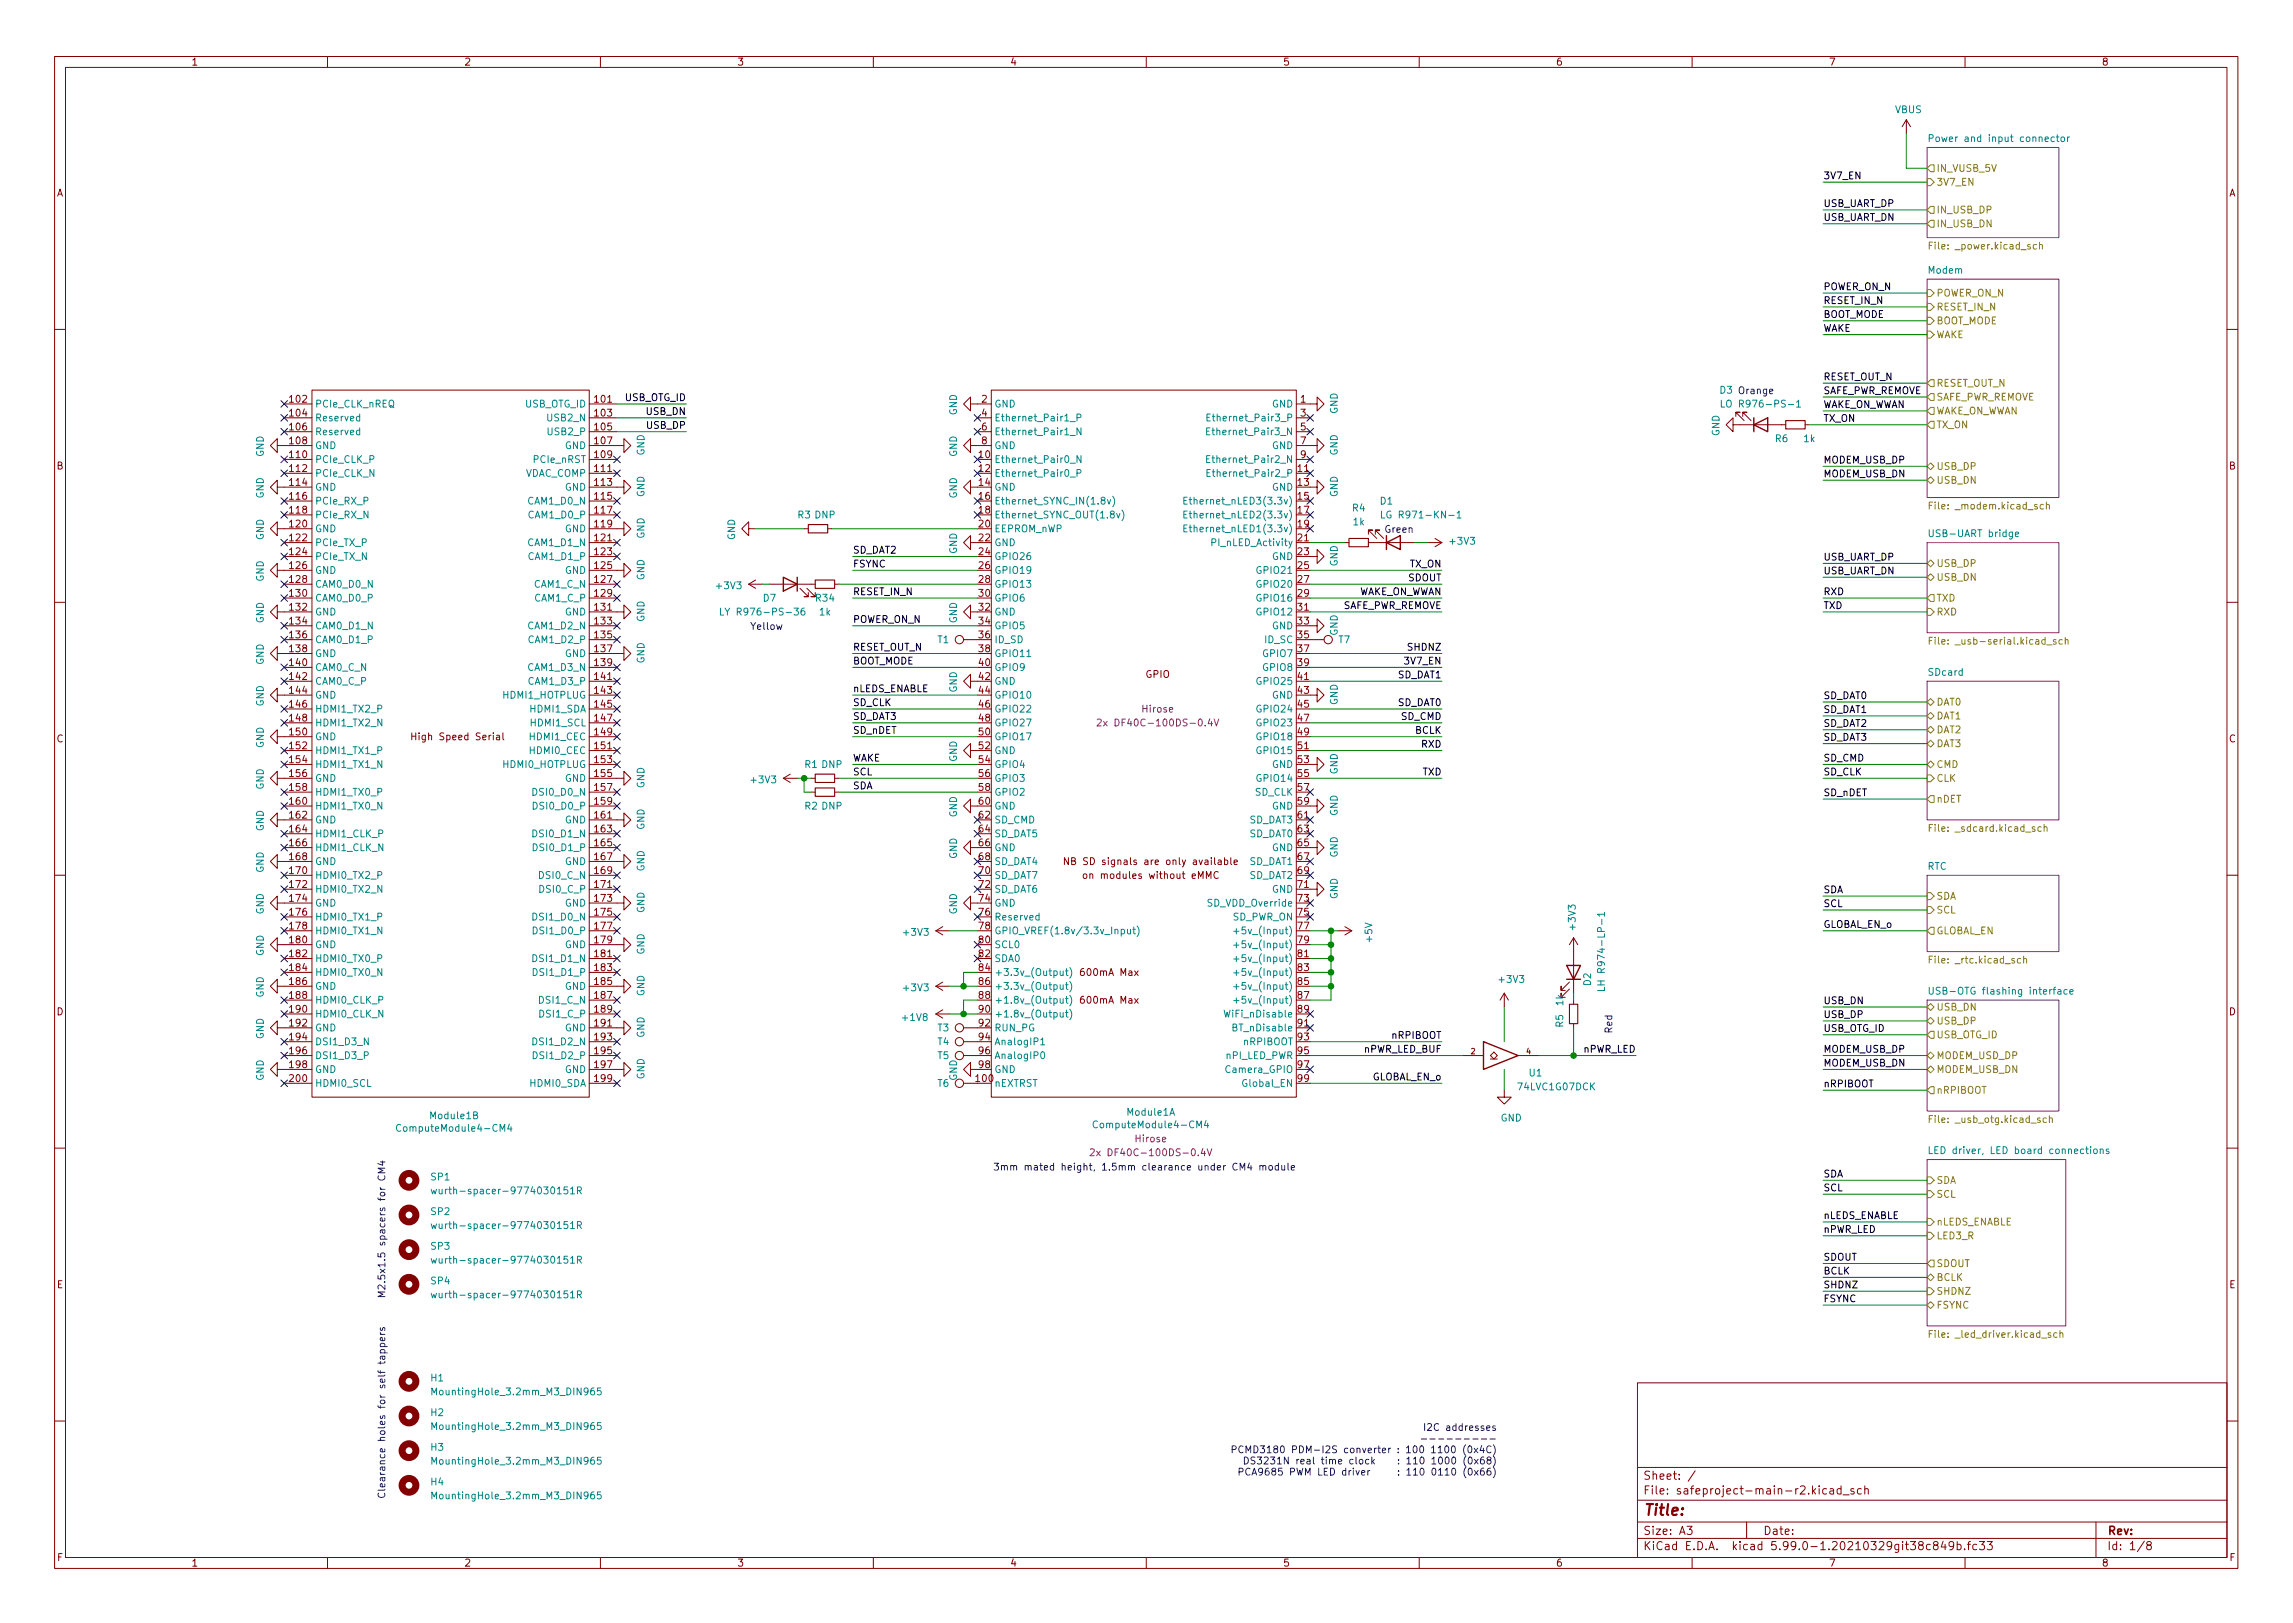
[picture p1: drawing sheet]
<svg xmlns="http://www.w3.org/2000/svg" width="297mm" height="210mm" viewBox="0 0 297 210" stroke-linecap="round" stroke-linejoin="round" font-family="sans-serif">
<defs><g id="words">
<text font-size="2" fill="#840000" x="212.8" y="196.3">Title:</text>
<g font-size="1.5" fill="#840000">
<text x="212.8" y="191.7">Sheet: /</text>
<text x="212.8" y="193.6">File: safeproject-main-r2.kicad_sch</text>
<text x="212.8" y="200.8">KiCad E.D.A. kicad 5.99.0-1.20210329git38c849b.fc33</text>
<text x="212.8" y="198.8">Size: A3</text>
<text x="228.4" y="198.8">Date:</text>
<text x="272.9" y="198.8">Rev:</text>
<text x="272.9" y="200.8">Id: 1/8</text>
</g>
<g font-size="1.3" fill="#840000">
<text x="24.7" y="8.5">1</text>
<text x="60.1" y="8.5">2</text>
<text x="95.5" y="8.5">3</text>
<text x="130.8" y="8.5">4</text>
<text x="166.2" y="8.5">5</text>
<text x="201.5" y="8.5">6</text>
<text x="236.9" y="8.5">7</text>
<text x="272.2" y="8.5">8</text>
<text x="7.3" y="25.5">A</text>
<text x="288.7" y="25.5">A</text>
<text x="37.6" y="52.2">102</text>
<text x="37.6" y="53.9">104</text>
<text x="77.1" y="52.2">101</text>
<text x="77.1" y="53.9">103</text>
<text x="127.2" y="52.2">2</text>
<text x="127.2" y="53.9">4</text>
<text x="168.5" y="52.2">1</text>
<text x="168.5" y="53.9">3</text>
<text x="37.6" y="55.7">106</text>
<text x="37.6" y="57.5">108</text>
<text x="37.6" y="59.3">110</text>
<text x="77.1" y="55.7">105</text>
<text x="77.1" y="57.5">107</text>
<text x="77.1" y="59.3">109</text>
<text x="126.8" y="59.3">10</text>
<text x="127.2" y="55.7">6</text>
<text x="127.2" y="57.5">8</text>
<text x="168.5" y="55.7">5</text>
<text x="168.5" y="57.5">7</text>
<text x="168.5" y="59.3">9</text>
<text x="7.3" y="60.8">B</text>
<text x="37.6" y="61.1">112</text>
<text x="37.6" y="62.9">114</text>
<text x="37.6" y="64.7">116</text>
<text x="77.1" y="61.1">111</text>
<text x="77.1" y="62.9">113</text>
<text x="77.1" y="64.7">115</text>
<text x="126.8" y="61.1">12</text>
<text x="126.8" y="62.9">14</text>
<text x="126.8" y="64.7">16</text>
<text x="168.1" y="61.1">11</text>
<text x="168.1" y="62.9">13</text>
<text x="168.1" y="64.7">15</text>
<text x="288.7" y="60.8">B</text>
<text x="37.6" y="66.5">118</text>
<text x="37.6" y="68.3">120</text>
<text x="37.6" y="70.1">122</text>
<text x="37.6" y="71.9">124</text>
<text x="77.1" y="66.5">117</text>
<text x="77.1" y="68.3">119</text>
<text x="77.1" y="70.1">121</text>
<text x="77.1" y="71.9">123</text>
<text x="126.8" y="66.5">18</text>
<text x="126.8" y="68.3">20</text>
<text x="126.8" y="70.1">22</text>
<text x="126.8" y="71.9">24</text>
<text x="168.1" y="66.5">17</text>
<text x="168.1" y="68.3">19</text>
<text x="168.1" y="70.1">21</text>
<text x="168.1" y="71.9">23</text>
<text x="37.6" y="73.7">126</text>
<text x="37.6" y="75.5">128</text>
<text x="37.6" y="77.3">130</text>
<text x="77.1" y="73.7">125</text>
<text x="77.1" y="75.5">127</text>
<text x="77.1" y="77.3">129</text>
<text x="126.8" y="73.7">26</text>
<text x="126.8" y="75.5">28</text>
<text x="126.8" y="77.3">30</text>
<text x="168.1" y="73.7">25</text>
<text x="168.1" y="75.5">27</text>
<text x="168.1" y="77.3">29</text>
<text x="37.6" y="79.1">132</text>
<text x="37.6" y="80.9">134</text>
<text x="37.6" y="82.7">136</text>
<text x="77.1" y="79.1">131</text>
<text x="77.1" y="80.9">133</text>
<text x="77.1" y="82.7">135</text>
<text x="126.8" y="79.1">32</text>
<text x="126.8" y="80.9">34</text>
<text x="126.8" y="82.7">36</text>
<text x="168.1" y="79.1">31</text>
<text x="168.1" y="80.9">33</text>
<text x="168.1" y="82.7">35</text>
<text x="37.6" y="84.5">138</text>
<text x="37.6" y="86.3">140</text>
<text x="37.6" y="88.1">142</text>
<text x="37.6" y="89.9">144</text>
<text x="77.1" y="84.5">137</text>
<text x="77.1" y="86.3">139</text>
<text x="77.1" y="88.1">141</text>
<text x="77.1" y="89.9">143</text>
<text x="126.8" y="84.5">38</text>
<text x="126.8" y="86.3">40</text>
<text x="126.8" y="88.1">42</text>
<text x="126.8" y="89.9">44</text>
<text x="148.4" y="87.8">GPIO</text>
<text x="168.1" y="84.5">37</text>
<text x="168.1" y="86.3">39</text>
<text x="168.1" y="88.1">41</text>
<text x="168.1" y="89.9">43</text>
<text x="37.6" y="91.7">146</text>
<text x="37.6" y="93.5">148</text>
<text x="37.6" y="95.3">150</text>
<text x="54" y="95.9">High Speed Serial</text>
<text x="77.1" y="91.7">145</text>
<text x="77.1" y="93.5">147</text>
<text x="77.1" y="95.3">149</text>
<text x="126.8" y="91.7">46</text>
<text x="126.8" y="93.5">48</text>
<text x="126.8" y="95.3">50</text>
<text x="168.1" y="91.7">45</text>
<text x="168.1" y="93.5">47</text>
<text x="168.1" y="95.3">49</text>
<text x="7.3" y="96.2">C</text>
<text x="37.6" y="97.1">152</text>
<text x="37.6" y="98.8">154</text>
<text x="37.6" y="100.6">156</text>
<text x="77.1" y="97.1">151</text>
<text x="77.1" y="98.8">153</text>
<text x="77.1" y="100.6">155</text>
<text x="126.8" y="97.1">52</text>
<text x="126.8" y="98.8">54</text>
<text x="126.8" y="100.6">56</text>
<text x="168.1" y="97.1">51</text>
<text x="168.1" y="98.8">53</text>
<text x="168.1" y="100.6">55</text>
<text x="288.7" y="96.2">C</text>
<text x="37.6" y="102.4">158</text>
<text x="37.6" y="104.2">160</text>
<text x="37.6" y="106">162</text>
<text x="37.6" y="107.8">164</text>
<text x="77.1" y="102.4">157</text>
<text x="77.1" y="104.2">159</text>
<text x="77.1" y="106">161</text>
<text x="77.1" y="107.8">163</text>
<text x="126.8" y="102.4">58</text>
<text x="126.8" y="104.2">60</text>
<text x="126.8" y="106">62</text>
<text x="126.8" y="107.8">64</text>
<text x="168.1" y="102.4">57</text>
<text x="168.1" y="104.2">59</text>
<text x="168.1" y="106">61</text>
<text x="168.1" y="107.8">63</text>
<text x="37.6" y="109.6">166</text>
<text x="37.6" y="111.4">168</text>
<text x="37.6" y="113.2">170</text>
<text x="77.1" y="109.6">165</text>
<text x="77.1" y="111.4">167</text>
<text x="77.1" y="113.2">169</text>
<text x="126.8" y="109.6">66</text>
<text x="126.8" y="111.4">68</text>
<text x="126.8" y="113.2">70</text>
<text x="139.4" y="112.1">NB SD signals are only available</text>
<text x="141.1" y="113.8">on modules without eMMC</text>
<text x="168.1" y="109.6">65</text>
<text x="168.1" y="111.4">67</text>
<text x="168.1" y="113.2">69</text>
<text x="37.6" y="115">172</text>
<text x="37.6" y="116.8">174</text>
<text x="37.6" y="118.6">176</text>
<text x="77.1" y="115">171</text>
<text x="77.1" y="116.8">173</text>
<text x="77.1" y="118.6">175</text>
<text x="126.8" y="115">72</text>
<text x="126.8" y="116.8">74</text>
<text x="126.8" y="118.6">76</text>
<text x="168.1" y="115">71</text>
<text x="168.1" y="116.8">73</text>
<text x="168.1" y="118.6">75</text>
<text x="37.6" y="120.4">178</text>
<text x="37.6" y="122.2">180</text>
<text x="37.6" y="124">182</text>
<text x="37.6" y="125.8">184</text>
<text x="77.1" y="120.4">177</text>
<text x="77.1" y="122.2">179</text>
<text x="77.1" y="124">181</text>
<text x="77.1" y="125.8">183</text>
<text x="126.8" y="120.4">78</text>
<text x="126.8" y="122.2">80</text>
<text x="126.8" y="124">82</text>
<text x="126.8" y="125.8">84</text>
<text x="168.1" y="120.4">77</text>
<text x="168.1" y="122.2">79</text>
<text x="168.1" y="124">81</text>
<text x="168.1" y="125.8">83</text>
<text x="7.3" y="131.5">D</text>
<text x="37.6" y="127.6">186</text>
<text x="37.6" y="129.4">188</text>
<text x="37.6" y="131.2">190</text>
<text x="77.1" y="127.6">185</text>
<text x="77.1" y="129.4">187</text>
<text x="77.1" y="131.2">189</text>
<text x="126.8" y="127.6">86</text>
<text x="126.8" y="129.4">88</text>
<text x="126.8" y="131.2">90</text>
<text x="140.2" y="130">600mA Max</text>
<text x="140.2" y="126.4">600mA Max</text>
<text x="168.1" y="127.6">85</text>
<text x="168.1" y="129.4">87</text>
<text x="168.1" y="131.2">89</text>
<text x="288.7" y="131.5">D</text>
<text x="37.6" y="133">192</text>
<text x="37.6" y="134.8">194</text>
<text x="37.6" y="136.6">196</text>
<text x="77.1" y="133">191</text>
<text x="77.1" y="134.8">193</text>
<text x="77.1" y="136.6">195</text>
<text x="126.8" y="133">92</text>
<text x="126.8" y="134.8">94</text>
<text x="126.8" y="136.6">96</text>
<text x="168.1" y="133">91</text>
<text x="168.1" y="134.8">93</text>
<text x="168.1" y="136.6">95</text>
<text x="37.6" y="138.4">198</text>
<text x="37.6" y="140.2">200</text>
<text x="77.1" y="138.4">197</text>
<text x="77.1" y="140.2">199</text>
<text x="126.5" y="140.2">100</text>
<text x="126.8" y="138.4">98</text>
<text x="168.1" y="138.4">97</text>
<text x="168.1" y="140.2">99</text>
<text x="7.4" y="166.9">E</text>
<text x="288.8" y="166.9">E</text>
<text x="7.4" y="202.2">F</text>
<text x="24.7" y="202.9">1</text>
<text x="60.1" y="202.9">2</text>
<text x="95.5" y="202.9">3</text>
<text x="130.8" y="202.9">4</text>
<text x="166.2" y="202.9">5</text>
<text x="201.5" y="202.9">6</text>
<text x="236.9" y="202.9">7</text>
<text x="272.2" y="202.9">8</text>
<text x="288.8" y="202.2">F</text>
</g>
<g font-size="1.3" fill="#008484">
<text x="245.5" y="14.7">VBUS</text>
<text x="250.9" y="18.4">Power and input connector</text>
<text x="249.8" y="35.4">Modem</text>
<text x="40.8" y="52.8">PCIe_CLK_nREQ</text>
<text x="68" y="52.8">USB_OTG_ID</text>
<text x="124" y="53.8" transform="rotate(-90 124 53.8)">GND</text>
<text x="128.8" y="52.8">GND</text>
<text x="164.8" y="52.8">GND</text>
<text x="173.3" y="53.6" transform="rotate(-90 173.3 53.6)">GND</text>
<text x="222.8" y="51">D3</text>
<text x="224" y="52.8">LO R976-PS-1</text>
<text x="34.2" y="59.2" transform="rotate(-90 34.2 59.2)">GND</text>
<text x="40.8" y="54.6">Reserved</text>
<text x="40.8" y="56.4">Reserved</text>
<text x="40.8" y="58.2">GND</text>
<text x="40.8" y="60">PCIe_CLK_P</text>
<text x="69.2" y="60">PCIe_nRST</text>
<text x="71" y="54.6">USB2_N</text>
<text x="71.1" y="56.4">USB2_P</text>
<text x="73.2" y="58.2">GND</text>
<text x="83.5" y="59" transform="rotate(-90 83.5 59)">GND</text>
<text x="124" y="59.2" transform="rotate(-90 124 59.2)">GND</text>
<text x="128.8" y="60">Ethernet_Pair0_N</text>
<text x="128.8" y="54.6">Ethernet_Pair1_P</text>
<text x="128.8" y="56.4">Ethernet_Pair1_N</text>
<text x="128.8" y="58.2">GND</text>
<text x="157.1" y="56.4">Ethernet_Pair3_N</text>
<text x="157.1" y="60">Ethernet_Pair2_N</text>
<text x="157.2" y="54.6">Ethernet_Pair3_P</text>
<text x="164.8" y="58.2">GND</text>
<text x="173.3" y="59" transform="rotate(-90 173.3 59)">GND</text>
<text x="222.7" y="56.5" transform="rotate(-90 222.7 56.5)">GND</text>
<text x="230" y="57.3">R6</text>
<text x="233.7" y="57.3">1k</text>
<text x="34.2" y="64.6" transform="rotate(-90 34.2 64.6)">GND</text>
<text x="40.8" y="61.8">PCIe_CLK_N</text>
<text x="40.8" y="63.6">GND</text>
<text x="40.8" y="65.4">PCIe_RX_P</text>
<text x="68" y="61.8">VDAC_COMP</text>
<text x="68.5" y="65.4">CAM1_D0_N</text>
<text x="73.2" y="63.6">GND</text>
<text x="83.5" y="64.4" transform="rotate(-90 83.5 64.4)">GND</text>
<text x="124" y="64.6" transform="rotate(-90 124 64.6)">GND</text>
<text x="128.8" y="61.8">Ethernet_Pair0_P</text>
<text x="128.8" y="63.6">GND</text>
<text x="128.8" y="65.4">Ethernet_SYNC_IN(1.8v)</text>
<text x="154.6" y="65.4">Ethernet_nLED3(3.3v)</text>
<text x="157.2" y="61.8">Ethernet_Pair2_P</text>
<text x="164.8" y="63.6">GND</text>
<text x="173.3" y="64.4" transform="rotate(-90 173.3 64.4)">GND</text>
<text x="178.8" y="65.4">D1</text>
<text x="34.2" y="70" transform="rotate(-90 34.2 70)">GND</text>
<text x="40.8" y="67.1">PCIe_RX_N</text>
<text x="40.8" y="68.9">GND</text>
<text x="40.8" y="70.7">PCIe_TX_P</text>
<text x="68.5" y="70.7">CAM1_D1_N</text>
<text x="68.6" y="67.1">CAM1_D0_P</text>
<text x="73.2" y="68.9">GND</text>
<text x="83.5" y="69.8" transform="rotate(-90 83.5 69.8)">GND</text>
<text x="95.2" y="70" transform="rotate(-90 95.2 70)">GND</text>
<text x="103.4" y="67.1">R3 DNP</text>
<text x="124" y="71.8" transform="rotate(-90 124 71.8)">GND</text>
<text x="128.8" y="67.1">Ethernet_SYNC_OUT(1.8v)</text>
<text x="128.8" y="68.9">EEPROM_nWP</text>
<text x="128.8" y="70.7">GND</text>
<text x="154.6" y="67.1">Ethernet_nLED2(3.3v)</text>
<text x="154.6" y="68.9">Ethernet_nLED1(3.3v)</text>
<text x="157.2" y="70.7">PI_nLED_Activity</text>
<text x="175.2" y="66.3">R4</text>
<text x="175.3" y="68">1k</text>
<text x="179.9" y="67.1">LG R971-KN-1</text>
<text x="187.9" y="70.6">+3V3</text>
<text x="250.3" y="69.6">USB-UART bridge</text>
<text x="34.2" y="75.4" transform="rotate(-90 34.2 75.4)">GND</text>
<text x="40.8" y="72.5">PCIe_TX_N</text>
<text x="40.8" y="74.3">GND</text>
<text x="40.8" y="76.1">CAM0_D0_N</text>
<text x="40.8" y="77.9">CAM0_D0_P</text>
<text x="68.6" y="72.5">CAM1_D1_P</text>
<text x="69.2" y="76.1">CAM1_C_N</text>
<text x="69.3" y="77.9">CAM1_C_P</text>
<text x="73.2" y="74.3">GND</text>
<text x="83.5" y="75.2" transform="rotate(-90 83.5 75.2)">GND</text>
<text x="92.9" y="76.3">+3V3</text>
<text x="98.9" y="77.9">D7</text>
<text x="105.7" y="77.9">R34</text>
<text x="128.8" y="72.5">GPIO26</text>
<text x="128.8" y="74.3">GPIO19</text>
<text x="128.8" y="76.1">GPIO13</text>
<text x="128.8" y="77.9">GPIO6</text>
<text x="163" y="74.3">GPIO21</text>
<text x="163" y="76.1">GPIO20</text>
<text x="163" y="77.9">GPIO16</text>
<text x="164.8" y="72.5">GND</text>
<text x="173.3" y="73.4" transform="rotate(-90 173.3 73.4)">GND</text>
<text x="34.2" y="80.8" transform="rotate(-90 34.2 80.8)">GND</text>
<text x="40.8" y="79.7">GND</text>
<text x="40.8" y="81.5">CAM0_D1_N</text>
<text x="40.8" y="83.3">CAM0_D1_P</text>
<text x="68.5" y="81.5">CAM1_D2_N</text>
<text x="68.6" y="83.3">CAM1_D2_P</text>
<text x="73.2" y="79.7">GND</text>
<text x="83.5" y="80.6" transform="rotate(-90 83.5 80.6)">GND</text>
<text x="94.4" y="79.7">LY R976-PS-36</text>
<text x="106.2" y="79.7">1k</text>
<text x="121.5" y="83.3">T1</text>
<text x="124" y="80.8" transform="rotate(-90 124 80.8)">GND</text>
<text x="128.8" y="79.7">GND</text>
<text x="128.8" y="81.5">GPIO5</text>
<text x="128.8" y="83.3">ID_SD</text>
<text x="163" y="79.7">GPIO12</text>
<text x="163.9" y="83.3">ID_SC</text>
<text x="164.8" y="81.5">GND</text>
<text x="173.3" y="82.4" transform="rotate(-90 173.3 82.4)">GND</text>
<text x="173.4" y="83.3">T7</text>
<text x="34.2" y="86.1" transform="rotate(-90 34.2 86.1)">GND</text>
<text x="40.8" y="85.1">GND</text>
<text x="40.8" y="86.9">CAM0_C_N</text>
<text x="40.8" y="88.7">CAM0_C_P</text>
<text x="68.5" y="86.9">CAM1_D3_N</text>
<text x="68.6" y="88.7">CAM1_D3_P</text>
<text x="73.2" y="85.1">GND</text>
<text x="83.5" y="86" transform="rotate(-90 83.5 86)">GND</text>
<text x="124" y="89.7" transform="rotate(-90 124 89.7)">GND</text>
<text x="128.8" y="85.1">GPIO11</text>
<text x="128.8" y="86.9">GPIO9</text>
<text x="128.8" y="88.7">GND</text>
<text x="163" y="88.7">GPIO25</text>
<text x="163.7" y="85.1">GPIO7</text>
<text x="163.7" y="86.9">GPIO8</text>
<text x="249.9" y="87.5">SDcard</text>
<text x="34.2" y="91.5" transform="rotate(-90 34.2 91.5)">GND</text>
<text x="40.8" y="90.5">GND</text>
<text x="40.8" y="92.3">HDMI1_TX2_P</text>
<text x="40.8" y="94.1">HDMI1_TX2_N</text>
<text x="40.8" y="95.9">GND</text>
<text x="65.3" y="90.5">HDMI1_HOTPLUG</text>
<text x="68.7" y="92.3">HDMI1_SDA</text>
<text x="68.7" y="95.9">HDMI1_CEC</text>
<text x="68.9" y="94.1">HDMI1_SCL</text>
<text x="128.8" y="90.5">GPIO10</text>
<text x="128.8" y="92.3">GPIO22</text>
<text x="128.8" y="94.1">GPIO27</text>
<text x="128.8" y="95.9">GPIO17</text>
<text x="163" y="92.3">GPIO24</text>
<text x="163" y="94.1">GPIO23</text>
<text x="163" y="95.9">GPIO18</text>
<text x="164.8" y="90.5">GND</text>
<text x="173.3" y="91.3" transform="rotate(-90 173.3 91.3)">GND</text>
<text x="34.2" y="96.9" transform="rotate(-90 34.2 96.9)">GND</text>
<text x="40.8" y="97.7">HDMI1_TX1_P</text>
<text x="40.8" y="99.5">HDMI1_TX1_N</text>
<text x="40.8" y="101.3">GND</text>
<text x="65.3" y="99.5">HDMI0_HOTPLUG</text>
<text x="68.7" y="97.7">HDMI0_CEC</text>
<text x="73.2" y="101.3">GND</text>
<text x="97.4" y="101.5">+3V3</text>
<text x="104.3" y="99.5">R1 DNP</text>
<text x="124" y="98.7" transform="rotate(-90 124 98.7)">GND</text>
<text x="128.8" y="97.7">GND</text>
<text x="128.8" y="99.5">GPIO4</text>
<text x="128.8" y="101.3">GPIO3</text>
<text x="163" y="97.7">GPIO15</text>
<text x="163" y="101.3">GPIO14</text>
<text x="164.8" y="99.5">GND</text>
<text x="173.3" y="100.3" transform="rotate(-90 173.3 100.3)">GND</text>
<text x="34.2" y="107.7" transform="rotate(-90 34.2 107.7)">GND</text>
<text x="34.2" y="102.3" transform="rotate(-90 34.2 102.3)">GND</text>
<text x="40.8" y="103.1">HDMI1_TX0_P</text>
<text x="40.8" y="104.9">HDMI1_TX0_N</text>
<text x="40.8" y="106.7">GND</text>
<text x="69.3" y="103.1">DSI0_D0_N</text>
<text x="69.4" y="104.9">DSI0_D0_P</text>
<text x="73.2" y="106.7">GND</text>
<text x="83.5" y="107.5" transform="rotate(-90 83.5 107.5)">GND</text>
<text x="83.5" y="102.1" transform="rotate(-90 83.5 102.1)">GND</text>
<text x="104.3" y="104.9">R2 DNP</text>
<text x="124" y="105.9" transform="rotate(-90 124 105.9)">GND</text>
<text x="128.8" y="103.1">GPIO2</text>
<text x="128.8" y="104.9">GND</text>
<text x="128.8" y="106.7">SD_CMD</text>
<text x="161.9" y="106.7">SD_DAT3</text>
<text x="162.6" y="103.1">SD_CLK</text>
<text x="164.8" y="104.9">GND</text>
<text x="173.3" y="105.7" transform="rotate(-90 173.3 105.7)">GND</text>
<text x="34.2" y="113.1" transform="rotate(-90 34.2 113.1)">GND</text>
<text x="40.8" y="108.5">HDMI1_CLK_P</text>
<text x="40.8" y="110.3">HDMI1_CLK_N</text>
<text x="40.8" y="112">GND</text>
<text x="40.8" y="113.8">HDMI0_TX2_P</text>
<text x="69.3" y="108.5">DSI0_D1_N</text>
<text x="69.4" y="110.3">DSI0_D1_P</text>
<text x="70" y="113.8">DSI0_C_N</text>
<text x="73.2" y="112">GND</text>
<text x="83.5" y="112.9" transform="rotate(-90 83.5 112.9)">GND</text>
<text x="124" y="111.3" transform="rotate(-90 124 111.3)">GND</text>
<text x="128.8" y="108.5">SD_DAT5</text>
<text x="128.8" y="110.3">GND</text>
<text x="128.8" y="112">SD_DAT4</text>
<text x="128.8" y="113.8">SD_DAT7</text>
<text x="161.9" y="108.5">SD_DAT0</text>
<text x="161.9" y="112">SD_DAT1</text>
<text x="161.9" y="113.8">SD_DAT2</text>
<text x="164.8" y="110.3">GND</text>
<text x="173.3" y="111.1" transform="rotate(-90 173.3 111.1)">GND</text>
<text x="249.7" y="112.7">RTC</text>
<text x="34.2" y="118.5" transform="rotate(-90 34.2 118.5)">GND</text>
<text x="40.8" y="115.6">HDMI0_TX2_N</text>
<text x="40.8" y="117.4">GND</text>
<text x="40.8" y="119.2">HDMI0_TX1_P</text>
<text x="69.3" y="119.2">DSI1_D0_N</text>
<text x="70.1" y="115.6">DSI0_C_P</text>
<text x="73.2" y="117.4">GND</text>
<text x="83.5" y="118.3" transform="rotate(-90 83.5 118.3)">GND</text>
<text x="124" y="118.5" transform="rotate(-90 124 118.5)">GND</text>
<text x="128.8" y="115.6">SD_DAT6</text>
<text x="128.8" y="117.4">GND</text>
<text x="128.8" y="119.2">Reserved</text>
<text x="156.7" y="117.4">SD_VDD_Override</text>
<text x="159.6" y="119.2">SD_PWR_ON</text>
<text x="164.8" y="115.6">GND</text>
<text x="173.3" y="116.5" transform="rotate(-90 173.3 116.5)">GND</text>
<text x="34.2" y="123.9" transform="rotate(-90 34.2 123.9)">GND</text>
<text x="40.8" y="121">HDMI0_TX1_N</text>
<text x="40.8" y="122.8">GND</text>
<text x="40.8" y="124.6">HDMI0_TX0_P</text>
<text x="69.3" y="124.6">DSI1_D1_N</text>
<text x="69.4" y="121">DSI1_D0_P</text>
<text x="73.2" y="122.8">GND</text>
<text x="83.5" y="123.7" transform="rotate(-90 83.5 123.7)">GND</text>
<text x="117.1" y="121.2">+3V3</text>
<text x="128.8" y="121">GPIO_VREF(1.8v/3.3v_Input)</text>
<text x="128.8" y="122.8">SCL0</text>
<text x="128.8" y="124.6">SDA0</text>
<text x="160.9" y="121">+5v_(Input)</text>
<text x="160.9" y="122.8">+5v_(Input)</text>
<text x="160.9" y="124.6">+5v_(Input)</text>
<text x="177.8" y="122" transform="rotate(-90 177.8 122)">+5V</text>
<text x="204.1" y="120.3" transform="rotate(-90 204.1 120.3)">+3V3</text>
<text x="34.2" y="129.2" transform="rotate(-90 34.2 129.2)">GND</text>
<text x="40.8" y="126.4">HDMI0_TX0_N</text>
<text x="40.8" y="128.2">GND</text>
<text x="40.8" y="130">HDMI0_CLK_P</text>
<text x="40.8" y="131.8">HDMI0_CLK_N</text>
<text x="69.4" y="126.4">DSI1_D1_P</text>
<text x="70" y="130">DSI1_C_N</text>
<text x="70.1" y="131.8">DSI1_C_P</text>
<text x="73.2" y="128.2">GND</text>
<text x="83.5" y="129.1" transform="rotate(-90 83.5 129.1)">GND</text>
<text x="117.1" y="128.4">+3V3</text>
<text x="128.8" y="126.4">+3.3v_(Output)</text>
<text x="128.8" y="128.2">+3.3v_(Output)</text>
<text x="128.8" y="130">+1.8v_(Output)</text>
<text x="128.8" y="131.8">+1.8v_(Output)</text>
<text x="159" y="131.8">WiFi_nDisable</text>
<text x="160.9" y="126.4">+5v_(Input)</text>
<text x="160.9" y="128.2">+5v_(Input)</text>
<text x="160.9" y="130">+5v_(Input)</text>
<text x="194.3" y="127.3">+3V3</text>
<text x="202.5" y="130.3" transform="rotate(-90 202.5 130.3)">1k</text>
<text x="206.1" y="127.7" transform="rotate(-90 206.1 127.7)">D2</text>
<text x="207.9" y="127.3" transform="rotate(-90 207.9 127.3)">LH R974-LP-1</text>
<text x="251" y="128.8">USB-OTG flashing interface</text>
<text x="34.2" y="134.6" transform="rotate(-90 34.2 134.6)">GND</text>
<text x="40.8" y="133.6">GND</text>
<text x="40.8" y="135.4">DSI1_D3_N</text>
<text x="40.8" y="137.2">DSI1_D3_P</text>
<text x="69.3" y="135.4">DSI1_D2_N</text>
<text x="69.4" y="137.2">DSI1_D2_P</text>
<text x="73.2" y="133.6">GND</text>
<text x="83.5" y="134.5" transform="rotate(-90 83.5 134.5)">GND</text>
<text x="117" y="132.3">+1V8</text>
<text x="121.5" y="133.6">T3</text>
<text x="121.5" y="137.2">T5</text>
<text x="121.5" y="135.4">T4</text>
<text x="128.8" y="133.6">RUN_PG</text>
<text x="128.8" y="135.4">AnalogIP1</text>
<text x="128.8" y="137.2">AnalogIP0</text>
<text x="158.8" y="137.2">nPI_LED_PWR</text>
<text x="160" y="133.6">BT_nDisable</text>
<text x="161.1" y="135.4">nRPIBOOT</text>
<text x="202.5" y="133.1" transform="rotate(-90 202.5 133.1)">R5</text>
<text x="34.2" y="140" transform="rotate(-90 34.2 140)">GND</text>
<text x="40.8" y="139">GND</text>
<text x="40.8" y="140.8">HDMI0_SCL</text>
<text x="68.7" y="140.8">HDMI0_SDA</text>
<text x="73.2" y="139">GND</text>
<text x="83.5" y="139.8" transform="rotate(-90 83.5 139.8)">GND</text>
<text x="121.5" y="140.8">T6</text>
<text x="124" y="140" transform="rotate(-90 124 140)">GND</text>
<text x="128.8" y="140.8">nEXTRST</text>
<text x="128.8" y="139">GND</text>
<text x="159.2" y="139">Camera_GPIO</text>
<text x="161.2" y="140.8">Global_EN</text>
<text x="196.8" y="141.2">74LVC1G07DCK</text>
<text x="198.1" y="139.4">U1</text>
<text x="52" y="146.6">ComputeModule4-CM4</text>
<text x="55.8" y="145">Module1B</text>
<text x="142.3" y="146.2">ComputeModule4-CM4</text>
<text x="146.1" y="144.5">Module1A</text>
<text x="194.4" y="145.3">GND</text>
<text x="251" y="149.5">LED driver, LED board connections</text>
<text x="55.9" y="152.9">SP1</text>
<text x="57.5" y="154.7">wurth-spacer-9774030151R</text>
<text x="55.9" y="161.9">SP3</text>
<text x="55.9" y="157.4">SP2</text>
<text x="57.5" y="159.2">wurth-spacer-9774030151R</text>
<text x="55.9" y="166.4">SP4</text>
<text x="57.5" y="163.7">wurth-spacer-9774030151R</text>
<text x="57.5" y="168.2">wurth-spacer-9774030151R</text>
<text x="55.8" y="179">H1</text>
<text x="55.8" y="183.4">H2</text>
<text x="56.7" y="185.2">MountingHole_3.2mm_M3_DIN965</text>
<text x="56.7" y="180.7">MountingHole_3.2mm_M3_DIN965</text>
<text x="55.8" y="187.9">H3</text>
<text x="56.7" y="189.7">MountingHole_3.2mm_M3_DIN965</text>
<text x="55.8" y="192.4">H4</text>
<text x="56.7" y="194.2">MountingHole_3.2mm_M3_DIN965</text>
</g>
<g font-size="1.3">
<text x="236.2" y="23.2">3V7_EN</text>
<text x="236.2" y="28.6">USB_UART_DN</text>
<text x="236.2" y="26.8">USB_UART_DP</text>
<text x="236.2" y="41.2">BOOT_MODE</text>
<text x="236.2" y="37.6">POWER_ON_N</text>
<text x="236.2" y="39.4">RESET_IN_N</text>
<text x="236.2" y="43">WAKE</text>
<text x="80.9" y="52">USB_OTG_ID</text>
<text x="83.8" y="53.7">USB_DN</text>
<text x="236.2" y="51.1">SAFE_PWR_REMOVE</text>
<text x="236.2" y="52.8">WAKE_ON_WWAN</text>
<text x="236.2" y="49.3">RESET_OUT_N</text>
<text x="83.8" y="55.5">USB_DP</text>
<text x="236.2" y="54.6">TX_ON</text>
<text x="236.2" y="61.8">MODEM_USB_DN</text>
<text x="236.2" y="60">MODEM_USB_DP</text>
<text x="110.5" y="71.7">SD_DAT2</text>
<text x="110.5" y="77.1">RESET_IN_N</text>
<text x="110.5" y="73.5">FSYNC</text>
<text x="175.5" y="77.1">WAKE_ON_WWAN</text>
<text x="182.4" y="75.3">SDOUT</text>
<text x="182.6" y="73.5">TX_ON</text>
<text x="236.2" y="72.6">USB_UART_DP</text>
<text x="236.2" y="74.4">USB_UART_DN</text>
<text x="236.2" y="77.1">RXD</text>
<text x="110.5" y="80.7">POWER_ON_N</text>
<text x="173.7" y="78.9">SAFE_PWR_REMOVE</text>
<text x="236.2" y="78.9">TXD</text>
<text x="110.5" y="89.7">nLEDS_ENABLE</text>
<text x="110.5" y="86.1">BOOT_MODE</text>
<text x="110.5" y="84.3">RESET_OUT_N</text>
<text x="181.1" y="87.9">SD_DAT1</text>
<text x="182.1" y="86.1">3V7_EN</text>
<text x="182.5" y="84.3">SHDNZ</text>
<text x="110.5" y="95.1">SD_nDET</text>
<text x="110.5" y="91.5">SD_CLK</text>
<text x="110.5" y="93.3">SD_DAT3</text>
<text x="181.1" y="91.5">SD_DAT0</text>
<text x="181.5" y="93.3">SD_CMD</text>
<text x="183.3" y="95.1">BCLK</text>
<text x="236.2" y="96">SD_DAT3</text>
<text x="236.2" y="94.2">SD_DAT2</text>
<text x="236.2" y="92.4">SD_DAT1</text>
<text x="236.2" y="90.6">SD_DAT0</text>
<text x="110.5" y="98.6">WAKE</text>
<text x="110.5" y="100.4">SCL</text>
<text x="184.1" y="96.9">RXD</text>
<text x="184.3" y="100.4">TXD</text>
<text x="236.2" y="100.4">SD_CLK</text>
<text x="236.2" y="98.6">SD_CMD</text>
<text x="110.5" y="102.2">SDA</text>
<text x="236.2" y="103.1">SD_nDET</text>
<text x="236.2" y="115.7">SDA</text>
<text x="236.2" y="117.5">SCL</text>
<text x="236.2" y="120.2">GLOBAL_EN_o</text>
<text x="236.2" y="130.1">USB_DN</text>
<text x="236.2" y="131.9">USB_DP</text>
<text x="176.6" y="136.4">nPWR_LED_BUF</text>
<text x="180.3" y="134.6">nRPIBOOT</text>
<text x="205.1" y="136.4">nPWR_LED</text>
<text x="236.2" y="136.4">MODEM_USB_DP</text>
<text x="236.2" y="133.7">USB_OTG_ID</text>
<text x="177.6" y="140">GLOBAL_EN_o</text>
<text x="236.2" y="138.2">MODEM_USB_DN</text>
<text x="236.2" y="140.9">nRPIBOOT</text>
<text x="236.2" y="152.5">SDA</text>
<text x="236.2" y="154.3">SCL</text>
<text x="236.2" y="157.9">nLEDS_ENABLE</text>
<text x="236.2" y="159.7">nPWR_LED</text>
<text x="236.2" y="166.9">SHDNZ</text>
<text x="236.2" y="165.1">BCLK</text>
<text x="236.2" y="163.3">SDOUT</text>
<text x="236.2" y="168.7">FSYNC</text>
</g>
<g font-size="1.3" fill="#848400">
<text x="250.8" y="22.2">IN_VUSB_5V</text>
<text x="250.8" y="24">3V7_EN</text>
<text x="250.8" y="27.6">IN_USB_DP</text>
<text x="250.8" y="29.4">IN_USB_DN</text>
<text x="250.4" y="32.3">File: _power.kicad_sch</text>
<text x="250.8" y="40.2">RESET_IN_N</text>
<text x="250.8" y="38.4">POWER_ON_N</text>
<text x="250.8" y="43.8">WAKE</text>
<text x="250.8" y="42">BOOT_MODE</text>
<text x="250.8" y="50.1">RESET_OUT_N</text>
<text x="250.8" y="51.9">SAFE_PWR_REMOVE</text>
<text x="250.8" y="53.7">WAKE_ON_WWAN</text>
<text x="250.8" y="55.5">TX_ON</text>
<text x="250.5" y="66">File: _modem.kicad_sch</text>
<text x="250.8" y="60.9">USB_DP</text>
<text x="250.8" y="62.7">USB_DN</text>
<text x="250.8" y="73.4">USB_DP</text>
<text x="250.8" y="75.2">USB_DN</text>
<text x="250.8" y="77.9">TXD</text>
<text x="250.8" y="79.7">RXD</text>
<text x="251" y="83.5">File: _usb-serial.kicad_sch</text>
<text x="250.8" y="93.2">DAT1</text>
<text x="250.8" y="91.4">DAT0</text>
<text x="250.8" y="95">DAT2</text>
<text x="250.8" y="101.3">CLK</text>
<text x="250.8" y="99.5">CMD</text>
<text x="250.8" y="96.8">DAT3</text>
<text x="250.5" y="107.7">File: _sdcard.kicad_sch</text>
<text x="250.8" y="104">nDET</text>
<text x="250.8" y="116.5">SDA</text>
<text x="250.8" y="118.3">SCL</text>
<text x="250.4" y="124.8">File: _rtc.kicad_sch</text>
<text x="250.8" y="121">GLOBAL_EN</text>
<text x="250.8" y="130.9">USB_DN</text>
<text x="250.8" y="134.5">USB_OTG_ID</text>
<text x="250.8" y="132.7">USB_DP</text>
<text x="250.8" y="137.2">MODEM_USD_DP</text>
<text x="250.8" y="141.7">nRPIBOOT</text>
<text x="250.8" y="139">MODEM_USB_DN</text>
<text x="250.5" y="145.5">File: _usb_otg.kicad_sch</text>
<text x="250.8" y="153.4">SDA</text>
<text x="250.8" y="155.2">SCL</text>
<text x="250.8" y="158.7">nLEDS_ENABLE</text>
<text x="250.8" y="160.5">LED3_R</text>
<text x="250.8" y="164.1">SDOUT</text>
<text x="250.8" y="165.9">BCLK</text>
<text x="250.8" y="167.7">SHDNZ</text>
<text x="250.6" y="173.3">File: _led_driver.kicad_sch</text>
<text x="250.8" y="169.5">FSYNC</text>
</g>
<g font-size="1.3" fill="#0000c2">
<text x="225.5" y="51.1">Orange</text>
<text x="179.6" y="69">Green</text>
<text x="97.5" y="81.6">Yellow</text>
<text x="208.9" y="133.7" transform="rotate(-90 208.9 133.7)">Red</text>
<text x="134.5" y="151.6">3mm mated height, 1.5mm clearance under CM4 module</text>
<text x="49.9" y="165.5" transform="rotate(-90 49.9 165.5)">M2.5x1.5 spacers for CM4</text>
<text x="185.5" y="185.4">I2C addresses</text>
<text x="165.5" y="188.2">PCMD3180 PDM-I2S converter : 100 1100 (0x4C)</text>
<text x="166.8" y="191.1">PCA9685 PWM LED driver</text>
<text x="168.2" y="189.7">DS3231N real time clock</text>
<text x="183.3" y="189.7">: 110 1000 (0x68)</text>
<text x="183.5" y="191.1">: 110 0110 (0x66)</text>
<text x="49.9" y="194.2" transform="rotate(-90 49.9 194.2)">Clearance holes for self tappers</text>
</g>
<g font-size="1.3" fill="#840084">
<text x="143.5" y="94.1">2x DF40C-100DS-0.4V</text>
<text x="148" y="92.3">Hirose</text>
<text x="142.6" y="149.8">2x DF40C-100DS-0.4V</text>
<text x="147.1" y="148">Hirose</text>
</g>
<g font-size="1" fill="#840000">
<text x="190.5" y="136.6">2</text>
<text x="197.7" y="136.6">4</text>
</g>
</g></defs>
<g fill="none" stroke="#840000" stroke-width=".13">
<path d="M7.1 7.3h282.8v195.9h-282.8zM8.5 8.7h280v193.1h-280zM42.4 7.3v1.4M77.8 7.3v1.4M113.1 7.3v1.4M148.5 7.3v1.4M183.8 7.3v1.4M219.2 7.3v1.4M247 15.5l-.6 .9M247 15.5v1.8M247 15.5l.5 .9M254.6 7.3v1.4"/>
<path d="M7.1 42.7h1.4M35.9 57.7v-.9l-.9 .9 .9 .9v-.9h4.5M36.8 52.3h3.6M36.8 54.1h3.6M36.8 55.9h3.6M36.8 59.5h3.6M40.4 50.5h35.9v91.6h-35.9zM76.3 57.7h4.5v-.9l.9 .9-.9 .9v-.9M76.3 52.3h3.6M76.3 54.1h3.6M76.3 55.9h3.6M76.3 59.5h3.6"/>
<path d="M125.7 57.7v-.9l-.9 .9 .9 .9v-.9h2.7M125.7 52.3v-.9l-.9 .9 .9 .9v-.9h2.7M126.6 54.1h1.8M126.6 55.9h1.8M128.4 50.5h39.5v91.6h-39.5zM167.9 57.7h2.7v-.9l.9 .9-.9 .9v-.9M167.9 52.3h2.7v-.9l.9 .9-.9 .9v-.9M167.9 54.1h1.8M167.9 55.9h1.8M167.9 59.5h1.8M224.5 55v-.9l-.9 .9 .9 .9v-.9h6.8M224.9 53.9v-.5h.5h-.5l1 1.1"/>
<path d="M225.8 53.9v-.5h.5h-.5l1 1.1M233.8 55h.6M288.5 42.7h1.4M7.1 78h1.4M35.9 63.1v-.9l-.9 .9 .9 .9v-.9h4.5M35.9 68.5v-.9l-.9 .9 .9 .9v-.9h4.5M35.9 73.9v-.9l-.9 .9 .9 .9v-.9h4.5M35.9 79.3v-.9l-.9 .9 .9 .9v-.9h4.5M36.8 70.3h3.6M36.8 75.7h3.6M36.8 61.3h3.6M36.8 64.9h3.6"/>
<path d="M36.8 66.7h3.6M36.8 72.1h3.6M36.8 77.5h3.6M76.3 79.3h4.5v-.9l.9 .9-.9 .9v-.9M76.3 73.9h4.5v-.9l.9 .9-.9 .9v-.9M76.3 68.5h4.5v-.9l.9 .9-.9 .9v-.9M76.3 63.1h4.5v-.9l.9 .9-.9 .9v-.9M76.3 70.3h3.6M76.3 75.7h3.6M76.3 61.3h3.6M76.3 64.9h3.6M76.3 66.7h3.6"/>
<path d="M76.3 72.1h3.6M76.3 77.5h3.6M97 68.5v-.9l-.9 .9 .9 .9v-.9h.9M97 75.7h1.8M97 75.7l.9 .5M97.9 75.1l-.9 .6M99.7 75.7h5.9M103.6 76.2l1.1 1.1h-.5h.5v-.5M104.2 68.5h.5M104.5 76.2l1.1 1.1h-.5h.5v-.5M107.2 68.5h.6M108.1 75.7h.6"/>
<path d="M125.7 63.1v-.9l-.9 .9 .9 .9v-.9h.9M125.7 70.3v-.9l-.9 .9 .9 .9v-.9h.9M125.7 79.3v-.9l-.9 .9 .9 .9v-.9h.9M167.9 70.3h1.8M167.9 61.3h1.8M167.9 79.3h1.8M169.7 72.1h.9v-.9l.9 .9-.9 .9v-.9M169.7 63.1h.9v-.9l.9 .9-.9 .9v-.9M174.2 70.3h.6M177.3 69.2v-.5h.5h-.5l1 1.1M177.3 70.3h5.9M178.2 69.2v-.5h.5h-.5l1 1.1"/>
<path d="M185 70.3h1.8M185.9 69.8l.9 .5M186.8 70.3l-.9 .5M288.5 78h1.4M35.9 90v-.8l-.9 .8 .9 .9v-.9h4.5M35.9 95.4v-.9l-.9 .9 .9 .9v-.9h4.5M35.9 84.7v-.9l-.9 .9 .9 .9v-.9h4.5M36.8 82.9h3.6M36.8 81.1h3.6M36.8 86.5h3.6M36.8 88.3h3.6M36.8 91.8h3.6"/>
<path d="M36.8 93.6h3.6M36.8 97.2h3.6M36.8 99h3.6M53.3 94.9v.9M53.3 95.4h.6M64.3 95.3h.4v.5M64.7 95.5h-.3l-.1 .1 .1 .2h.3M65.1 94.9v.8l.2 .1M76.3 84.7h4.5v-.9l.9 .9-.9 .9v-.9M76.3 82.9h3.6M76.3 81.1h3.6M76.3 86.5h3.6"/>
<path d="M76.3 88.3h3.6M76.3 90h3.6M76.3 91.8h3.6M76.3 93.6h3.6M76.3 95.4h3.6M76.3 97.2h3.6M76.3 99h3.6M124.8 82.9h1.8M125.7 88.3v-.9l-.9 .9 .9 .9v-.9h.9M125.7 97.2v-.9l-.9 .9 .9 .9v-.9h.9M167.9 88.3h1.8M167.9 97.2h1.8"/>
<path d="M169.7 90h.9v-.8l.9 .8-.9 .9v-.9M169.7 81.1h.9v-.9l.9 .9-.9 .9v-.9M169.7 99h.9v-.9l.9 .9-.9 .9v-.9M169.7 82.9h1.8M7.1 113.4h1.4M35.9 117v-.9l-.9 .9 .9 .9v-.9h4.5M35.9 111.6v-.9l-.9 .9 .9 .9v-.9h4.5M35.9 106.2v-.9l-.9 .9 .9 .9v-.9h4.5M35.9 100.8v-.9l-.9 .9 .9 .9v-.9h4.5M36.8 113.4h3.6M36.8 102.6h3.6M36.8 104.4h3.6"/>
<path d="M36.8 108h3.6M36.8 109.8h3.6M36.8 115.2h3.6M36.8 118.8h3.6M76.3 111.6h4.5v-.9l.9 .9-.9 .9v-.9M76.3 106.2h4.5v-.9l.9 .9-.9 .9v-.9M76.3 117h4.5v-.9l.9 .9-.9 .9v-.9M76.3 100.8h4.5v-.9l.9 .9-.9 .9v-.9M76.3 113.4h3.6M76.3 102.6h3.6M76.3 104.4h3.6M76.3 108h3.6"/>
<path d="M76.3 109.8h3.6M76.3 115.2h3.6M76.3 118.8h3.6M101.5 100.8l.9 .6M101.5 100.8h1.8M102.4 100.3l-.9 .5M105.1 100.8h.5M105.1 102.6h.5M108.1 100.8h.6M108.1 102.6h.6M125.7 104.4v-.9l-.9 .9 .9 .9v-.9h.9M125.7 109.8v-.9l-.9 .9 .9 .9v-.9h.9"/>
<path d="M125.7 117v-.9l-.9 .9 .9 .9v-.9h.9M138.4 111.1v.9l-.5-.9v.9M138.8 111.5h.4l.1-.1v-.2l-.5-.1v.9h.4l.1-.1v-.2l-.2-.2M140.4 113.2h.2l.2 .2v.2l-.2 .2h-.2l-.1-.2zM156.3 113.8v-.9l.3 .6 .3-.6v.9M157.8 111.5h.4v.5M157.8 113a.43 .43 0 0 0-.6 .3 .43 .43 0 0 0 .4 .5l.2-.1M158.2 111.6l-.3 .1-.1 .1 .1 .2h.3M158.6 111.5l.3-.1 .2 .2-.1 .4h-.4M158.6 111.1v.9M159.4 111.1v.8l.2 .1M159.9 111.7l.4-.1v-.1l-.3-.1-.1 .1v.5h.4"/>
<path d="M167.9 115.2h2.7v-.9l.9 .9-.9 .9v-.9M167.9 106.2h1.8M169.7 109.8h.9v-.9l.9 .9-.9 .9v-.9M169.7 104.4h.9v-.9l.9 .9-.9 .9v-.9M288.5 113.4h1.4M35.9 138.5v-.9l-.9 .9 .9 .9v-.9h4.5M35.9 133.2v-.9l-.9 .9 .9 .9v-.9h4.5M35.9 122.4v-.9l-.9 .9 .9 .9v-.9h4.5M35.9 127.8v-.9l-.9 .9 .9 .9v-.9h4.5M36.8 120.6h3.6M36.8 131.4h3.6M36.8 136.7h3.6"/>
<path d="M36.8 124.2h3.6M36.8 126h3.6M36.8 129.6h3.6M36.8 134.9h3.6M76.3 127.8h4.5v-.9l.9 .9-.9 .9v-.9M76.3 122.4h4.5v-.9l.9 .9-.9 .9v-.9M76.3 133.2h4.5v-.9l.9 .9-.9 .9v-.9M76.3 138.5h4.5v-.9l.9 .9-.9 .9v-.9M76.3 120.6h3.6M76.3 131.4h3.6M76.3 136.7h3.6M76.3 124.2h3.6"/>
<path d="M76.3 126h3.6M76.3 129.6h3.6M76.3 134.9h3.6M121.2 120.6l.9 .5M121.2 120.6h1.8M121.2 131.4l.9 .5M121.2 131.4h1.8M121.2 127.8l.9 .5M121.2 127.8h1.8M122.1 120l-.9 .6M122.1 130.8l-.9 .6M122.1 127.2l-.9 .6"/>
<path d="M124.8 136.7h1.8M124.8 133.2h1.8M124.8 134.9h1.8M125.7 138.5v-.9l-.9 .9 .9 .9v-.9h.9M147 129.4l.4 .6M147 125.8l.4 .6M147.4 129.4l-.4 .6M147.4 125.8l-.4 .6M167.9 133.2h1.8M167.9 124.2h1.8M173.3 120.6h1.8M174.2 120l.9 .6"/>
<path d="M175.1 120.6l-.9 .5M189.5 136.7h2.7M193.1 137.2h.9M193.5 136.3l.5 .4-.5 .5-.4-.5zM194.9 128.7l-.6 .9M194.9 128.7v1.8M194.9 128.7l.5 .9M196.7 136.7h2.7M203.3 128.1l-1.1 1.1v-.5v.5h.6M203.3 127.2l-1.1 1.1v-.5v.5h.6M203.8 121.5v7.2M203.8 129.6v.5"/>
<path d="M203.8 132.6v.6M203.8 121.5l-.5 .9M203.8 121.5l.6 .9M7.1 148.7h1.4M36.8 140.3h3.6M76.3 140.3h3.6M124.8 140.3h1.8M194.9 141.2v.9h.9l-.9 .9-.9-.9h.9M288.5 148.7h1.4M212.1 179.1h76.4v22.7h-76.4zM7.1 184.1h1.4M212.1 199.3h76.4"/>
<path d="M212.1 197.2h76.4M212.1 194.3h76.4M212.1 190.1h76.4M218.5 197.7h.7l-.4 .4 .3 .1v.5l-.1 .1h-.3l-.2-.1M219.6 190.5l-.9 1.4M226.3 197.2v2.1M236.6 192.9l-.3-.1-.2 .2v.4l.1 .1h.4M237.1 192.9h.4v.7M237.5 193.1h-.3a.21 .21 0 0 0-.2 .3 .21 .21 0 0 0 .2 .2l.3-.1M238.5 192.9l-.3-.1-.2 .2v.4l.1 .1h.4M238.5 192.5v1.1M238.7 193.7h.8"/>
<path d="M240.2 192.9l-.3-.1-.2 .2 .1 .1 .4 .2v.2h-.5M241.1 192.9l-.3-.1-.2 .2v.4l.1 .1h.4M241.6 192.9l.1-.1 .3 .1v.7M241.6 192.5v1.1M251.7 199.7l-.2 .7h.6M253.5 199.7v1.1M255.3 199.7l-.3 .2v.9M256.4 199.7h.7l-.4 .4 .3 .1v.5l-.1 .1h-.3l-.2-.1M257.4 199.7h.7l-.4 .4 .3 .1v.5l-.1 .1h-.3l-.2-.1M271.5 197.2v4.6M277.8 199.7l-.9 1.3M288.5 184.1h1.4"/>
<path d="M42.4 201.8v1.4M77.8 201.8v1.4M113.1 201.8v1.4M148.5 201.8v1.4M183.8 201.8v1.4M219.2 201.8v1.4M250.1 200.1h-.4l-.2 .2v.3l.1 .1h.5M250.7 200.2l-.2-.2v-.2l.2-.1 .3 .1 .1 .1-.1 .2-.4 .1-.1 .2v.3l.2 .1 .3-.1 .1-.1-.1-.3-.1-.1M252 200.1v.7M253.1 200.2l-.2 .2-.3-.1-.1-.1 .1-.4 .3-.1 .1 .1a.7 .7 0 0 1-.2 1h-.2M253.5 200.1h.3l.2 .2v.3l-.1 .1h-.4M254.5 200.7v.1"/>
<path d="M254.6 201.8v1.4M254.9 200.1h.4M256.1 200.1h-.3l-.2 .2v.3l.1 .1h.4M278.3 200.2l-.2-.2v-.2l.2-.1 .3 .1 .1 .1-.1 .2-.4 .1-.1 .2v.2l.2 .2 .3-.1 .1-.1-.1-.3-.1-.1"/>
<circle cx="124.3" cy="82.9" r=".54"/>
<circle cx="172.1" cy="82.9" r=".54"/>
<circle cx="124.3" cy="136.7" r=".54"/>
<circle cx="124.3" cy="133.2" r=".54"/>
<circle cx="124.3" cy="134.9" r=".54"/>
<circle cx="124.3" cy="140.3" r=".54"/>
</g>
<g fill="#fff" stroke="#fff" stroke-width=".13">
<path d="M249.6 113.4h17.1v9.9h-17.1z"/>
<path d="M249.6 19.1h17.1v11.7h-17.1z"/>
<path d="M249.6 36.2h17.1v28.3h-17.1z"/>
<path d="M249.6 70.3h17.1v11.7h-17.1z"/>
<path d="M249.6 150.2h18v21.6h-18z"/>
<path d="M249.6 88.3h17.1v17.9h-17.1z"/>
<path d="M249.6 129.6h17.1v14.3h-17.1z"/>
</g>
<g fill="none" stroke="#840084" stroke-width=".13">
<path d="M249.6 19.1h17.1v11.7h-17.1zM249.6 36.2h17.1v28.3h-17.1zM249.6 70.3h17.1v11.7h-17.1zM142.1 93.2l.4-.1 .2 .3-.6 .6h.6M143 93.4l.4 .6M143.4 93.4l-.4 .6M156.7 93.1l-.2 .6h.6M156.9 93.4v.6M157.3 93.1l.3 .9 .3-.9M249.6 88.3h17.1v17.9h-17.1zM249.6 113.4h17.1v9.9h-17.1zM249.6 129.6h17.1v14.3h-17.1z"/>
<path d="M141.2 148.9l.4-.1 .2 .3-.6 .6h.6M142.1 149.1l.4 .6M142.5 149.1l-.4 .6M155.8 148.8l-.2 .6h.6M156 149.1v.6M156.4 148.8l.3 .9 .3-.9M249.6 150.2h18v21.6h-18z"/>
</g>
<g fill="none" stroke="#848400" stroke-width=".13">
<path d="M249.6 23.1h.5l.4 .5-.4 .4h-.5zM249.6 27.2l.5-.5h.4v.9h-.4zM249.6 29l.5-.5h.4v.9h-.4zM249.6 39.3h.5l.4 .5-.4 .4h-.5zM249.6 37.5h.5l.4 .5-.4 .4h-.5zM249.9 31.8h.3M250.1 21.4h.4v.8h-.4l-.5-.4zM250.3 31.4h-.4v.9M263.8 31.7h-.2l-.2 .1 .1 .4h.3M264.2 31.8l.1-.1h.2l.1 .6M264.2 31.4v.9M249.6 42.9h.5l.4 .5-.4 .4h-.5z"/>
<path d="M249.6 55l.5-.4h.4v.9h-.4zM249.6 41.1h.5l.4 .5-.4 .4h-.5zM250.1 60l.4 .4-.4 .5-.5-.5zM250.1 49.2h.4v.9h-.4l-.5-.5zM250.1 51h.4v.9h-.4l-.5-.5zM250.1 52.8h.4v.9h-.4l-.5-.5zM249.6 73l.5-.5 .4 .5-.4 .4zM249.6 74.8l.5-.5 .4 .5-.4 .4zM249.6 78.8h.5l.4 .5-.4 .4h-.5zM249.9 65.5h.3M250.1 61.8l.4 .4-.4 .5-.5-.5zM250.1 77h.4v.9h-.4l-.5-.4z"/>
<path d="M250.3 65h-.4v.9M264.7 65.4l-.2-.1-.2 .2 .1 .4h.3M265.1 65.4l.1-.1 .2 .1 .1 .5M265.1 65v.9M249.6 99l.5-.4 .4 .4-.4 .5zM249.6 90.9l.5-.4 .4 .4-.4 .5zM249.9 83h.3M250.1 92.3l.4 .4-.4 .5-.5-.5zM250.1 95.9l.4 .4-.4 .5-.5-.5zM250.1 94.1l.4 .4-.4 .5-.5-.5zM250.3 82.6h-.4v.9M266.3 82.9h-.2l-.1 .1v.1l.3 .1v.2h-.3"/>
<path d="M267.1 82.9h-.2l-.2 .1 .1 .4h.3M267.5 82.9h.2h.2v.6M267.5 82.6v.9M249.6 115.6h.5l.4 .5-.4 .4h-.5zM249.6 117.4h.5l.4 .5-.4 .4h-.5zM249.6 100.4h.5l.4 .4-.4 .5h-.5zM249.9 107.2h.3M250.1 103.1h.4v.9h-.4l-.5-.5zM250.3 106.8h-.4v.9M264.4 107.1h-.2l-.2 .2 .1 .4h.3M264.8 107.2l.1-.1h.2l.1 .6M264.8 106.8v.9"/>
<path d="M249.9 124.3h.3M250.1 120.1h.4v.9h-.4l-.5-.4zM250.1 133.6h.4v.9h-.4l-.5-.4zM250.1 130l.4 .5-.4 .4-.5-.4zM250.1 131.8l.4 .5-.4 .4-.5-.4zM250.1 136.3l.4 .4-.4 .5-.5-.5zM250.1 138.1l.4 .4-.4 .5-.5-.5zM250.3 123.9h-.4v.9M261.8 124.2h-.3l-.2 .1 .1 .4h.4M262.1 124.3l.2-.1h.2v.6M262.1 123.9v.9M249.6 152.5h.5l.4 .4-.4 .5h-.5z"/>
<path d="M249.6 154.3h.5l.4 .4-.4 .5h-.5zM249.6 157.8h.5l.4 .5-.4 .4h-.5zM249.6 159.6h.5l.4 .5-.4 .4h-.5zM249.6 141.2l.5-.4h.4v.9h-.4zM249.9 144.9h.3M250.3 144.5h-.4v.9M265.1 144.9l-.3-.1-.1 .2 .1 .4h.3M265.5 144.9l.1-.1 .2 .1 .1 .5M265.5 144.5v.9M249.6 166.8h.5l.4 .5-.4 .4h-.5zM249.6 169.1l.5-.5 .4 .5-.4 .4zM249.9 172.8h.3"/>
<path d="M250.1 163.2h.4v.9h-.4l-.5-.4zM250.1 165l.4 .5-.4 .4-.5-.4zM250.3 172.4h-.4v.9M266.5 172.7h-.3l-.2 .1 .1 .4h.4M266.8 172.7h.2h.2v.6M266.8 172.4v.9"/>
</g>
<g fill="none" stroke="#008484" stroke-width=".13">
<path d="M249.9 17.9h.4l.1-.2v-.2l-.5-.1v.9M266.4 17.7h.3M266.5 17.4v.8l.2 .1M267 17.8l.1-.1 .3 .1v.4v.1h-.3h-.1zM267.8 17.7v.6M268.1 17.7l-.3 .2M46.6 54l-.3-.1-.1 .2 .1 .4h.3M46.6 55.8l-.3-.1-.1 .2 .1 .4h.3M46.6 53.6v.9M46.6 55.4v.9M138.6 54.6h.7M138.6 56.4h.7"/>
<path d="M139.5 54.1h.4l.1-.2v-.2l-.5-.1v.9M140 59v.9l-.5-.9v.9M140 55.4v.9l-.5-.9v.9M156.3 55.9h.3M156.3 59.5h.3M156.4 54.1h.3M156.7 55.4h-.4v.9h.4M156.7 59h-.4v.9h.4M156.8 53.6h-.4v.9h.4M223 51.8v.9h.4M232.7 52.1l.3-.3v.9M232.7 52.7h.5"/>
<path d="M93.3 78.8v.9h.5M93.9 78.8l.3 .5 .3-.5M104.2 78.8h-.3a.6 .6 0 0 0 0 .9l.3-.1 .1-.3-.2-.2h-.2l-.1 .2M138.6 60h.7M138.6 61.8h.7M139.5 61.3l.4-.1 .1-.1v-.2l-.5-.1v.9M143.5 64.7l.2 .6 .2-.6M144.1 64.3a1.03 1.03 0 0 1 0 1.4M144.6 66.5l.3 .6 .2-.6M145.3 66.1a1.03 1.03 0 0 1 0 1.3M153.4 64.8h.3M153.4 66.6h.3"/>
<path d="M153.4 68.4h.3M153.8 64.4h-.4v.9h.4M153.8 66.2h-.4v.9h.4M153.8 68h-.4v.9h.4M154 64.7h.4M154 66.5h.4M154 68.3h.4M154.2 64.4v.8l.2 .1M154.2 66.2v.8l.2 .1M154.2 68v.8l.2 .1M156.4 61.2h.3M156.8 60.8h-.4v.9h.4"/>
<path d="M167.4 70.1l-.3 .8-.1 .1M179 66.2v.9h.4M187.7 66.8h.7M188.8 66.5l.2-.3v.9M188.8 67.1h.5M249.9 68.6v.8l.2 .1h.2l.1-.1v-.8M261.1 69.2l.4-.1v-.1l-.3-.1-.1 .2v.4h.4M133 85.1h.5M134.6 118.6h-.3l-.1 .2 .1 .3h.3M134.6 118.3v.9M147.3 120a1.03 1.03 0 0 1 0 1.3M207.5 119.1v.7"/>
<path d="M207.8 118.4h-.9l.3 .3M207.8 118.2v.5M134.8 134.7l.3-.2v.9M134.8 135.4h.5M134.9 136.3h.1a.48 .48 0 0 1 .3 .4 .48 .48 0 0 1-.3 .5 .6 .6 0 0 1-.1-.9zM137.3 125.8l.1 .5 .2 .1 .1-.1M137.3 127.6l.1 .5 .2 .1 .1-.1M137.3 129.4l.1 .5 .2 .1 .1-.1M137.3 131.2l.1 .5 .2 .1 .1-.1M137.7 125.8v.6M137.7 127.6v.6M137.7 129.4v.6"/>
<path d="M137.7 131.2v.6M138 125.8h.4M138 127.6h.4M138 129.4h.4M138 131.2h.4M138.1 125.5v.7l.3 .2M138.1 127.3v.7l.3 .2M138.1 129.1v.7l.3 .2M138.1 130.9v.7l.3 .2M138.6 125.3a1.03 1.03 0 0 1 0 1.4M138.6 127.1a1.03 1.03 0 0 1 0 1.4M138.6 128.9a1.03 1.03 0 0 1 0 1.4"/>
<path d="M138.6 130.7a1.03 1.03 0 0 1 0 1.4M145.2 120.4h.3l.2 .2-.1 .3h-.4M146.1 120.4v.5l.2 .1 .1-.1M146.4 120.4v.6M146.7 120.4h.4M146.9 120.1v.8l.2 .1M158.6 130.9l.2 .9 .2-.7 .1 .7 .2-.9M159.8 120.6h.7M159.8 122.4h.7M159.8 124.2h.7M159.8 126h.7M159.8 127.8h.7"/>
<path d="M159.8 129.6h.7M160.2 120.3v.7M160.2 122.1v.7M160.2 123.9v.7M160.2 125.7v.7M160.2 127.5v.7M160.2 129.3v.7M207.8 127.9v.4h-.9M249.9 127.9v.7l.2 .2h.2l.1-.2v-.7M266.6 128.2h.3l.1 .6M267 128.4l-.3 .1-.1 .1 .1 .2h.3M267.8 128.2h-.3l-.1 .2v.4h.4"/>
<path d="M268.1 128.5l.5-.1-.1-.2h-.2l-.2 .1 .1 .5h.3M51.9 145.7a.43 .43 0 0 0-.6 .3 .43 .43 0 0 0 .4 .6l.2-.1M55.9 158.6l.1 .6 .2-.5 .2 .5 .1-.6M55.9 154.1l.1 .6 .2-.5 .2 .5 .1-.6M56.9 158.6v.5l.2 .1 .2-.1M56.9 154.1v.5l.2 .1 .2-.1M61.4 144.5l.3-.1 .1-.1v-.2l-.4-.1v.9h.3l.1-.1 .1-.2-.2-.1M64.8 146.6v-.9l.3 .6 .3-.6v.9M66 145.6l-.2 .7h.5M66.2 146v.6M73.5 158.3h-.4v.4l.1-.1h.3l.1 .2-.1 .3-.1 .1-.3-.1M73.5 153.8h-.4v.4l.1-.1h.3l.1 .2-.1 .3-.1 .1-.3-.1"/>
<path d="M73.9 158.5l.3-.2v.9M73.9 154l.3-.2v.9M73.9 159.2h.5M73.9 154.7h.5M74.8 158.7h.4l.1-.1v-.3h-.5v.9M74.8 154.2h.4l.1-.1v-.3h-.5v.9M75 158.7l.3 .5M75 154.2l.3 .5M142.2 145.3a.43 .43 0 0 0-.6 .3 .43 .43 0 0 0 .4 .5l.2-.1M151.5 144.5l.3-.9 .3 .9M155 146.1v-.9l.3 .7 .3-.7v.9M156.2 145.2l-.2 .6h.6"/>
<path d="M156.4 145.5v.6M249.9 148.6v.8h.4M250.6 149h.3M251.1 148.6h-.5v.8h.5M271.3 148.9h.2l.2 .1v.3l-.2 .1h-.2l-.1-.1zM272.1 148.9h.1h.2l.1 .5M272.1 148.9v.5M273.2 148.9h-.2l-.2 .1 .1 .1 .3 .1v.2h-.4M55.9 167.5l.1 .6 .2-.4 .2 .4 .1-.6M55.9 163l.1 .6 .2-.4 .2 .4 .1-.6M56.9 167.5v.6h.2l.2-.1M56.9 163v.6h.2h.2"/>
<path d="M73.5 167.2h-.4v.5l.1-.1h.3l.1 .1-.1 .3-.1 .1-.3-.1M73.5 162.7h-.4v.5l.1-.1h.3l.1 .2-.1 .3h-.1h-.3M73.9 167.5l.3-.3v.9M73.9 163l.3-.3v.9M73.9 168.1h.5M73.9 163.6h.5M74.8 167.7h.4l.1-.2v-.2l-.5-.1v.9M74.8 163.2h.4l.1-.2v-.2l-.5-.1v.9M75 167.7l.3 .4M75 163.2l.3 .4M76.9 179.8h-.2a.6 .6 0 0 0 0 .9l.3-.1v-.3l-.1-.2-.3 .1-.1 .1M77.8 179.8h-.4v.4l.1-.1 .3 .1 .1 .1-.1 .3-.1 .1-.3-.1"/>
<path d="M55.9 194.2v-.9l.3 .6 .3-.6v.9M55.9 185.2v-.9l.3 .6 .3-.6v.9M55.9 180.7v-.9l.3 .6 .3-.6v.9M55.9 189.7v-.9l.3 .6 .3-.6v.9M76.9 193.3h-.2a.6 .6 0 0 0 0 .9l.3-.1v-.3l-.1-.2-.3 .1-.1 .1M76.9 184.3h-.2a.6 .6 0 0 0 0 .9l.3-.1v-.3l-.1-.2-.3 .1-.1 .1M76.9 188.8h-.2a.6 .6 0 0 0 0 .9l.3-.1v-.3l-.1-.2-.3 .1-.1 .1M77.8 193.3h-.4v.4l.1-.1 .3 .1 .1 .1-.1 .3-.1 .1-.3-.1M77.8 184.3h-.4v.4l.1-.1 .3 .1 .1 .1-.1 .3-.1 .1-.3-.1M77.8 188.8h-.4v.4l.1-.1 .3 .1 .1 .1-.1 .3-.1 .1-.3-.1"/>
</g>
<path d="M227.2 55l1.8-.9v1.8zM227.2 54.1v1.8M101.5 74.8l1.8 .9-1.8 .9zM103.3 74.8v1.8M179.6 70.3l1.8-.9v1.8zM179.6 69.4v1.8M192.2 134.9l4.5 1.8-4.5 1.8zM202.9 125.1h1.8l-.9 1.8zM202.9 126.9h1.8" fill="none" stroke="#840000" stroke-width=".18"/>
<g fill="none" stroke="#840000" stroke-width=".9">
<circle cx="53" cy="157.4" r=".9"/>
<circle cx="53" cy="152.9" r=".9"/>
<circle cx="53" cy="166.4" r=".9"/>
<circle cx="53" cy="179" r=".9"/>
<circle cx="53" cy="161.9" r=".9"/>
<circle cx="53" cy="183.4" r=".9"/>
<circle cx="53" cy="187.9" r=".9"/>
<circle cx="53" cy="192.4" r=".9"/>
</g>
<path d="M231.3 54.5h2.5v1.1h-2.5zM104.7 68h2.5v1h-2.5zM105.6 75.1h2.5v1.1h-2.5zM174.8 69.8h2.5v1h-2.5zM105.6 102.1h2.5v1.1h-2.5zM105.6 100.3h2.5v1.1h-2.5zM203.3 130.1h1.1v2.5h-1.1z" fill="none" stroke="#840000" stroke-width=".14"/>
<g fill="none" stroke="#0000c2" stroke-width=".13">
<path d="M49.6 150.4v.6l-.7-.3M128.8 150.7h.5l-.3 .3 .3 .1v.4l-.1 .1-.4-.1M129.7 151.1l.2-.1h.2v.6M129.7 151v.6M130.1 151.1l.1-.1h.3v.6M130.9 151.1l.2-.1h.2v.6M130.9 151v.6M131.3 151.1l.1-.1h.3v.6M132.8 151.1l.1-.1h.3v.6M132.8 151v.6M133.2 151.1l.1-.1h.2l.1 .6M134 151h.3l.1 .6"/>
<path d="M134.4 151.2h-.3l-.1 .2 .1 .2 .3-.1M166.8 150.7v.8l.2 .1M167.3 151.3l.4-.1v-.2h-.3l-.1 .1v.4h.4M49.3 172.6l.1 .3M49.3 175.3h.9M49.3 174.4h.9M49.3 172.9h.6M49.3 175.3v-.3l.1-.2 .4 .1v.4M49.3 174.4v-.2l.1-.2 .4 .1v.3M49.3 172v.2l.1 .2 .1-.1 .1-.3h.2v.4M49.5 175.7v.3l.1 .1 .3-.1-.1-.3M49.8 166.1h.1"/>
<path d="M49.8 173.3l.1 .3-.2 .1-.4-.1v-.3h.2l.1 .4M49.9 175.7h-.6v.4M49.9 167.4h-.9l.6 .3-.6 .3h.9M49.9 166.5v.5l-.7-.5-.2 .1 .1 .4M159.6 187.8l.4-.1 .1-.1v-.2l-.5-.1v.9M160.5 190.7l.4-.1 .1-.1v-.2l-.5-.1v.9M161 187.4a.43 .43 0 0 0-.6 .3 .43 .43 0 0 0 .5 .5l.1-.1M161.2 188.8a.45 .45 0 0 1 .5 .4 .45 .45 0 0 1-.5 .5zM161.4 188.2v-.9l.3 .7 .3-.7v.9M161.9 190.3a.43 .43 0 0 0-.6 .3 .43 .43 0 0 0 .5 .5l.1-.1M162.2 191.1l.3-.9 .3 .9M162.3 190.8h.4"/>
<path d="M162.4 187.3a.45 .45 0 0 1 .6 .5 .45 .45 0 0 1-.6 .4zM162.6 188.8h-.4h-.1v.3l.4 .2 .1 .2-.2 .2-.3-.1M162.9 188.8h.5l-.3 .3 .3 .1v.4l-.1 .1-.4-.1M163.3 187.3h.5l-.3 .4h.3v.4l-.2 .1-.3-.1M163.6 190.6l-.2 .2h-.2l-.2-.2v-.2l.2-.2h.2l.2 .2a.6 .6 0 0 1-.3 .7h-.2M163.8 188.8h.3l.2 .2-.6 .7h.6M164.2 187.6l.2-.3v.9M164.2 188.2h.5M164.3 190.2h-.2a.6 .6 0 0 0 0 .9l.3-.1v-.3l-.2-.2-.2 .1-.1 .1M164.6 188.8h.5l-.3 .3 .3 .1v.4l-.1 .1-.4-.1M164.9 190.6l-.1-.2v-.1l.1-.1h.3v.3l-.4 .1v.2v.2l.1 .1h.2l.2-.2-.1-.2-.1-.1M165.2 187.7l-.2-.2 .1-.1 .1-.1 .2 .1 .1 .2-.4 .1-.1 .2 .1 .2 .1 .1h.1l.2-.2v-.2l-.2-.1"/>
<path d="M165.5 189l.2-.2v.9M165.5 189.7h.5M166.1 190.2h-.5v.4l.1-.1 .3 .1 .1 .1v.3l-.2 .1-.3-.1M166.9 188.8v.9l-.5-.9v.9M182.2 189l.3-.2v.9M182.2 190.5l.3-.3v.9M182.2 189.7h.6M182.2 191.1h.6M183.1 190.5l.3-.3v.9M183.1 191.1h.5M184.1 186.4h.7M184.6 184.4v.9"/>
<path d="M184.9 184.5l.4-.1 .1 .3-.5 .6h.5M185.2 186.4h.7M186.3 186.4h.7M187.5 186.4h.6M188.6 186.4h.7M189.7 186.4h.7M190.8 186.4h.7M191.9 186.4h.7M193 186.4h.7M193.4 187.2a1.03 1.03 0 0 1 0 1.3M193.4 188.6a1.03 1.03 0 0 1 0 1.4M193.4 190.1a1.03 1.03 0 0 1 0 1.3"/>
</g>
<g fill="none" stroke="#008400" stroke-width=".13">
<path d="M247 17.3v4.5h2.6M236.2 23.6h13.4M236.2 29h13.4M236.2 27.2h13.4M236.2 39.8h13.4M236.2 38h13.4M79.9 52.3h9M79.9 54.1h9M79.9 55.9h9M234.4 55h15.2M236.2 53.2h13.4M236.2 51.4h13.4"/>
<path d="M236.2 43.4h13.4M236.2 49.6h13.4M236.2 41.6h13.4M97.9 68.5h6.3M98.8 75.7h.9M107.8 68.5h18.8M108.7 75.7h17.9M110.5 77.5h16.1M110.5 73.9h16.1M110.5 72.1h16.1M169.7 70.3h4.5M169.7 79.3h17.1"/>
<path d="M169.7 77.5h17.1M169.7 73.9h17.1M169.7 75.7h17.1M183.2 70.3h1.8M236.2 60.4h13.4M236.2 79.3h13.4M236.2 77.5h13.4M236.2 74.8h13.4M236.2 62.2h13.4M236.2 73h13.4M110.5 99h16.1M110.5 81.1h16.1"/>
<path d="M110.5 93.6h16.1M110.5 91.8h16.1M110.5 90h16.1M110.5 95.4h16.1M110.5 84.7h16.1M110.5 86.5h16.1M169.7 93.6h17.1M169.7 91.8h17.1M169.7 95.4h17.1M169.7 84.7h17.1M169.7 86.5h17.1M169.7 97.2h17.1"/>
<path d="M169.7 88.3h17.1M236.2 94.5h13.4M236.2 99h13.4M236.2 90.9h13.4M236.2 92.7h13.4M236.2 96.3h13.4M103.3 100.8h1.8M104.2 100.8v1.8h.9M108.7 100.8h17.9M108.7 102.6h17.9M169.7 100.8h17.1M236.2 100.8h13.4"/>
<path d="M236.2 116.1h13.4M236.2 117.9h13.4M236.2 103.5h13.4M123 131.4h3.6M123 120.6h3.6M123 127.8h3.6M126.6 126h-1.8v1.8M126.6 129.6h-1.8v1.8M169.7 136.7h19.8M169.7 120.6h3.6M169.7 126h2.7M169.7 127.8h2.7"/>
<path d="M169.7 134.9h17.1M169.7 124.2h2.7M169.7 122.4h2.7M172.4 120.6v9h-2.7M194.9 130.5v4.4M194.9 138.5v2.7M199.4 136.7h12.5M203.8 128.7v.9M203.8 133.2v3.5M236.2 134.1h13.4M236.2 138.5h13.4M236.2 136.7h13.4"/>
<path d="M236.2 132.3h13.4M236.2 130.5h13.4M236.2 120.6h13.4M169.7 140.3h17.1M236.2 158.3h13.4M236.2 154.7h13.4M236.2 152.9h13.4M236.2 141.2h13.4M236.2 169.1h13.4M236.2 167.3h13.4M236.2 165.5h13.4M236.2 163.7h13.4"/>
<path d="M236.2 160.1h13.4"/>
</g>
<g fill="none" stroke="#000084" stroke-width=".13">
<path d="M36.4 59.1l.8 .8M36.4 55.5l.8 .9M36.4 53.7l.8 .9M36.4 51.9l.8 .9M37.2 59.1l-.8 .8M37.2 55.5l-.8 .9M37.2 53.7l-.8 .9M37.2 51.9l-.8 .9M79.5 59.1l.9 .8M80.4 59.1l-.9 .8M126.2 55.5l.8 .9M126.2 53.7l.8 .9"/>
<path d="M126.2 59.1l.8 .8M127 55.5l-.8 .9M127 53.7l-.8 .9M127 59.1l-.8 .8M169.3 53.7l.9 .9M169.3 55.5l.9 .9M169.3 59.1l.9 .8M170.2 53.7l-.9 .9M170.2 55.5l-.9 .9M170.2 59.1l-.9 .8M36.4 71.7l.8 .8M36.4 69.9l.8 .8"/>
<path d="M36.4 66.3l.8 .8M36.4 64.5l.8 .8M36.4 60.9l.8 .8M36.4 77l.8 .9M36.4 75.2l.8 .9M37.2 71.7l-.8 .8M37.2 69.9l-.8 .8M37.2 66.3l-.8 .8M37.2 64.5l-.8 .8M37.2 60.9l-.8 .8M37.2 77l-.8 .9M37.2 75.2l-.8 .9"/>
<path d="M79.5 64.5l.9 .8M79.5 60.9l.9 .8M79.5 66.3l.9 .8M79.5 69.9l.9 .8M79.5 71.7l.9 .8M79.5 77l.9 .9M79.5 75.2l.9 .9M80.4 64.5l-.9 .8M80.4 60.9l-.9 .8M80.4 66.3l-.9 .8M80.4 69.9l-.9 .8M80.4 71.7l-.9 .8"/>
<path d="M80.4 77l-.9 .9M80.4 75.2l-.9 .9M126.2 64.5l.8 .8M126.2 66.3l.8 .8M126.2 60.9l.8 .8M127 64.5l-.8 .8M127 66.3l-.8 .8M127 60.9l-.8 .8M169.3 64.5l.9 .8M169.3 60.9l.9 .8M169.3 66.3l.9 .8M169.3 68.1l.9 .8"/>
<path d="M170.2 64.5l-.9 .8M170.2 60.9l-.9 .8M170.2 66.3l-.9 .8M170.2 68.1l-.9 .8M36.4 80.6l.8 .9M36.4 98.6l.8 .9M36.4 96.8l.8 .9M36.4 93.2l.8 .9M36.4 91.4l.8 .9M36.4 87.8l.8 .9M36.4 86l.8 .9M36.4 82.4l.8 .9"/>
<path d="M37.2 80.6l-.8 .9M37.2 98.6l-.8 .9M37.2 96.8l-.8 .9M37.2 93.2l-.8 .9M37.2 91.4l-.8 .9M37.2 87.8l-.8 .9M37.2 86l-.8 .9M37.2 82.4l-.8 .9M79.5 80.6l.9 .9M79.5 82.4l.9 .9M79.5 86l.9 .9M79.5 87.8l.9 .9"/>
<path d="M79.5 89.6l.9 .9M79.5 91.4l.9 .9M79.5 93.2l.9 .9M79.5 95l.9 .9M79.5 96.8l.9 .9M79.5 98.6l.9 .9M80.4 80.6l-.9 .9M80.4 82.4l-.9 .9M80.4 86l-.9 .9M80.4 87.8l-.9 .9M80.4 89.6l-.9 .9M80.4 91.4l-.9 .9"/>
<path d="M80.4 93.2l-.9 .9M80.4 95l-.9 .9M80.4 96.8l-.9 .9M80.4 98.6l-.9 .9M36.4 102.2l.8 .9M36.4 104l.8 .8M36.4 109.4l.8 .8M36.4 113l.8 .8M36.4 114.8l.8 .8M36.4 118.4l.8 .8M36.4 107.6l.8 .8M37.2 102.2l-.8 .9"/>
<path d="M37.2 104l-.8 .8M37.2 107.6l-.8 .8M37.2 109.4l-.8 .8M37.2 114.8l-.8 .8M37.2 113l-.8 .8M37.2 118.4l-.8 .8M79.5 109.4l.9 .8M79.5 107.6l.9 .8M79.5 102.2l.9 .9M79.5 104l.9 .8M79.5 113l.9 .8M79.5 114.8l.9 .8"/>
<path d="M79.5 118.4l.9 .8M80.4 102.2l-.9 .9M80.4 113l-.9 .8M80.4 109.4l-.9 .8M80.4 107.6l-.9 .8M80.4 104l-.9 .8M80.4 114.8l-.9 .8M80.4 118.4l-.9 .8M126.2 114.8l.8 .8M126.2 107.6l.8 .8M126.2 111.2l.8 .8M126.2 113l.8 .8"/>
<path d="M126.2 118.4l.8 .8M126.2 105.8l.8 .8M127 114.8l-.8 .8M127 107.6l-.8 .8M127 111.2l-.8 .8M127 113l-.8 .8M127 118.4l-.8 .8M127 105.8l-.8 .8M169.3 107.6l.9 .8M169.3 111.2l.9 .8M169.3 113l.9 .8M169.3 116.6l.9 .8"/>
<path d="M169.3 118.4l.9 .8M169.3 102.2l.9 .9M169.3 105.8l.9 .8M170.2 107.6l-.9 .8M170.2 111.2l-.9 .8M170.2 113l-.9 .8M170.2 116.6l-.9 .8M170.2 118.4l-.9 .8M170.2 102.2l-.9 .9M170.2 105.8l-.9 .8M36.4 120.1l.8 .9M36.4 123.7l.8 .9"/>
<path d="M36.4 125.5l.8 .9M36.4 129.1l.8 .9M36.4 130.9l.8 .9M36.4 134.5l.8 .9M36.4 136.3l.8 .9M36.4 139.9l.8 .9M37.2 123.7l-.8 .9M37.2 125.5l-.8 .9M37.2 130.9l-.8 .9M37.2 134.5l-.8 .9M37.2 139.9l-.8 .9M37.2 120.1l-.8 .9"/>
<path d="M37.2 129.1l-.8 .9M37.2 136.3l-.8 .9M79.5 120.1l.9 .9M79.5 123.7l.9 .9M79.5 125.5l.9 .9M79.5 129.1l.9 .9M79.5 130.9l.9 .9M79.5 134.5l.9 .9M79.5 136.3l.9 .9M79.5 139.9l.9 .9M80.4 120.1l-.9 .9M80.4 123.7l-.9 .9"/>
<path d="M80.4 125.5l-.9 .9M80.4 129.1l-.9 .9M80.4 130.9l-.9 .9M80.4 134.5l-.9 .9M80.4 136.3l-.9 .9M80.4 139.9l-.9 .9M126.2 121.9l.8 .9M126.2 123.7l.8 .9M127 121.9l-.8 .9M127 123.7l-.8 .9M169.3 138.1l.9 .9M169.3 132.7l.9 .9"/>
<path d="M169.3 130.9l.9 .9M170.2 138.1l-.9 .9M170.2 132.7l-.9 .9M170.2 130.9l-.9 .9"/>
</g>
<g fill="#008400" stroke="#008400" stroke-width=".13">
<circle cx="124.8" cy="127.8" r=".36"/>
<circle cx="124.8" cy="131.4" r=".36"/>
<circle cx="104.2" cy="100.8" r=".36"/>
<circle cx="172.4" cy="122.4" r=".36"/>
<circle cx="172.4" cy="124.2" r=".36"/>
<circle cx="172.4" cy="126" r=".36"/>
<circle cx="172.4" cy="127.8" r=".36"/>
<circle cx="203.8" cy="136.7" r=".36"/>
<circle cx="172.4" cy="120.6" r=".36"/>
</g>
<use href="#words"/>
</svg>
